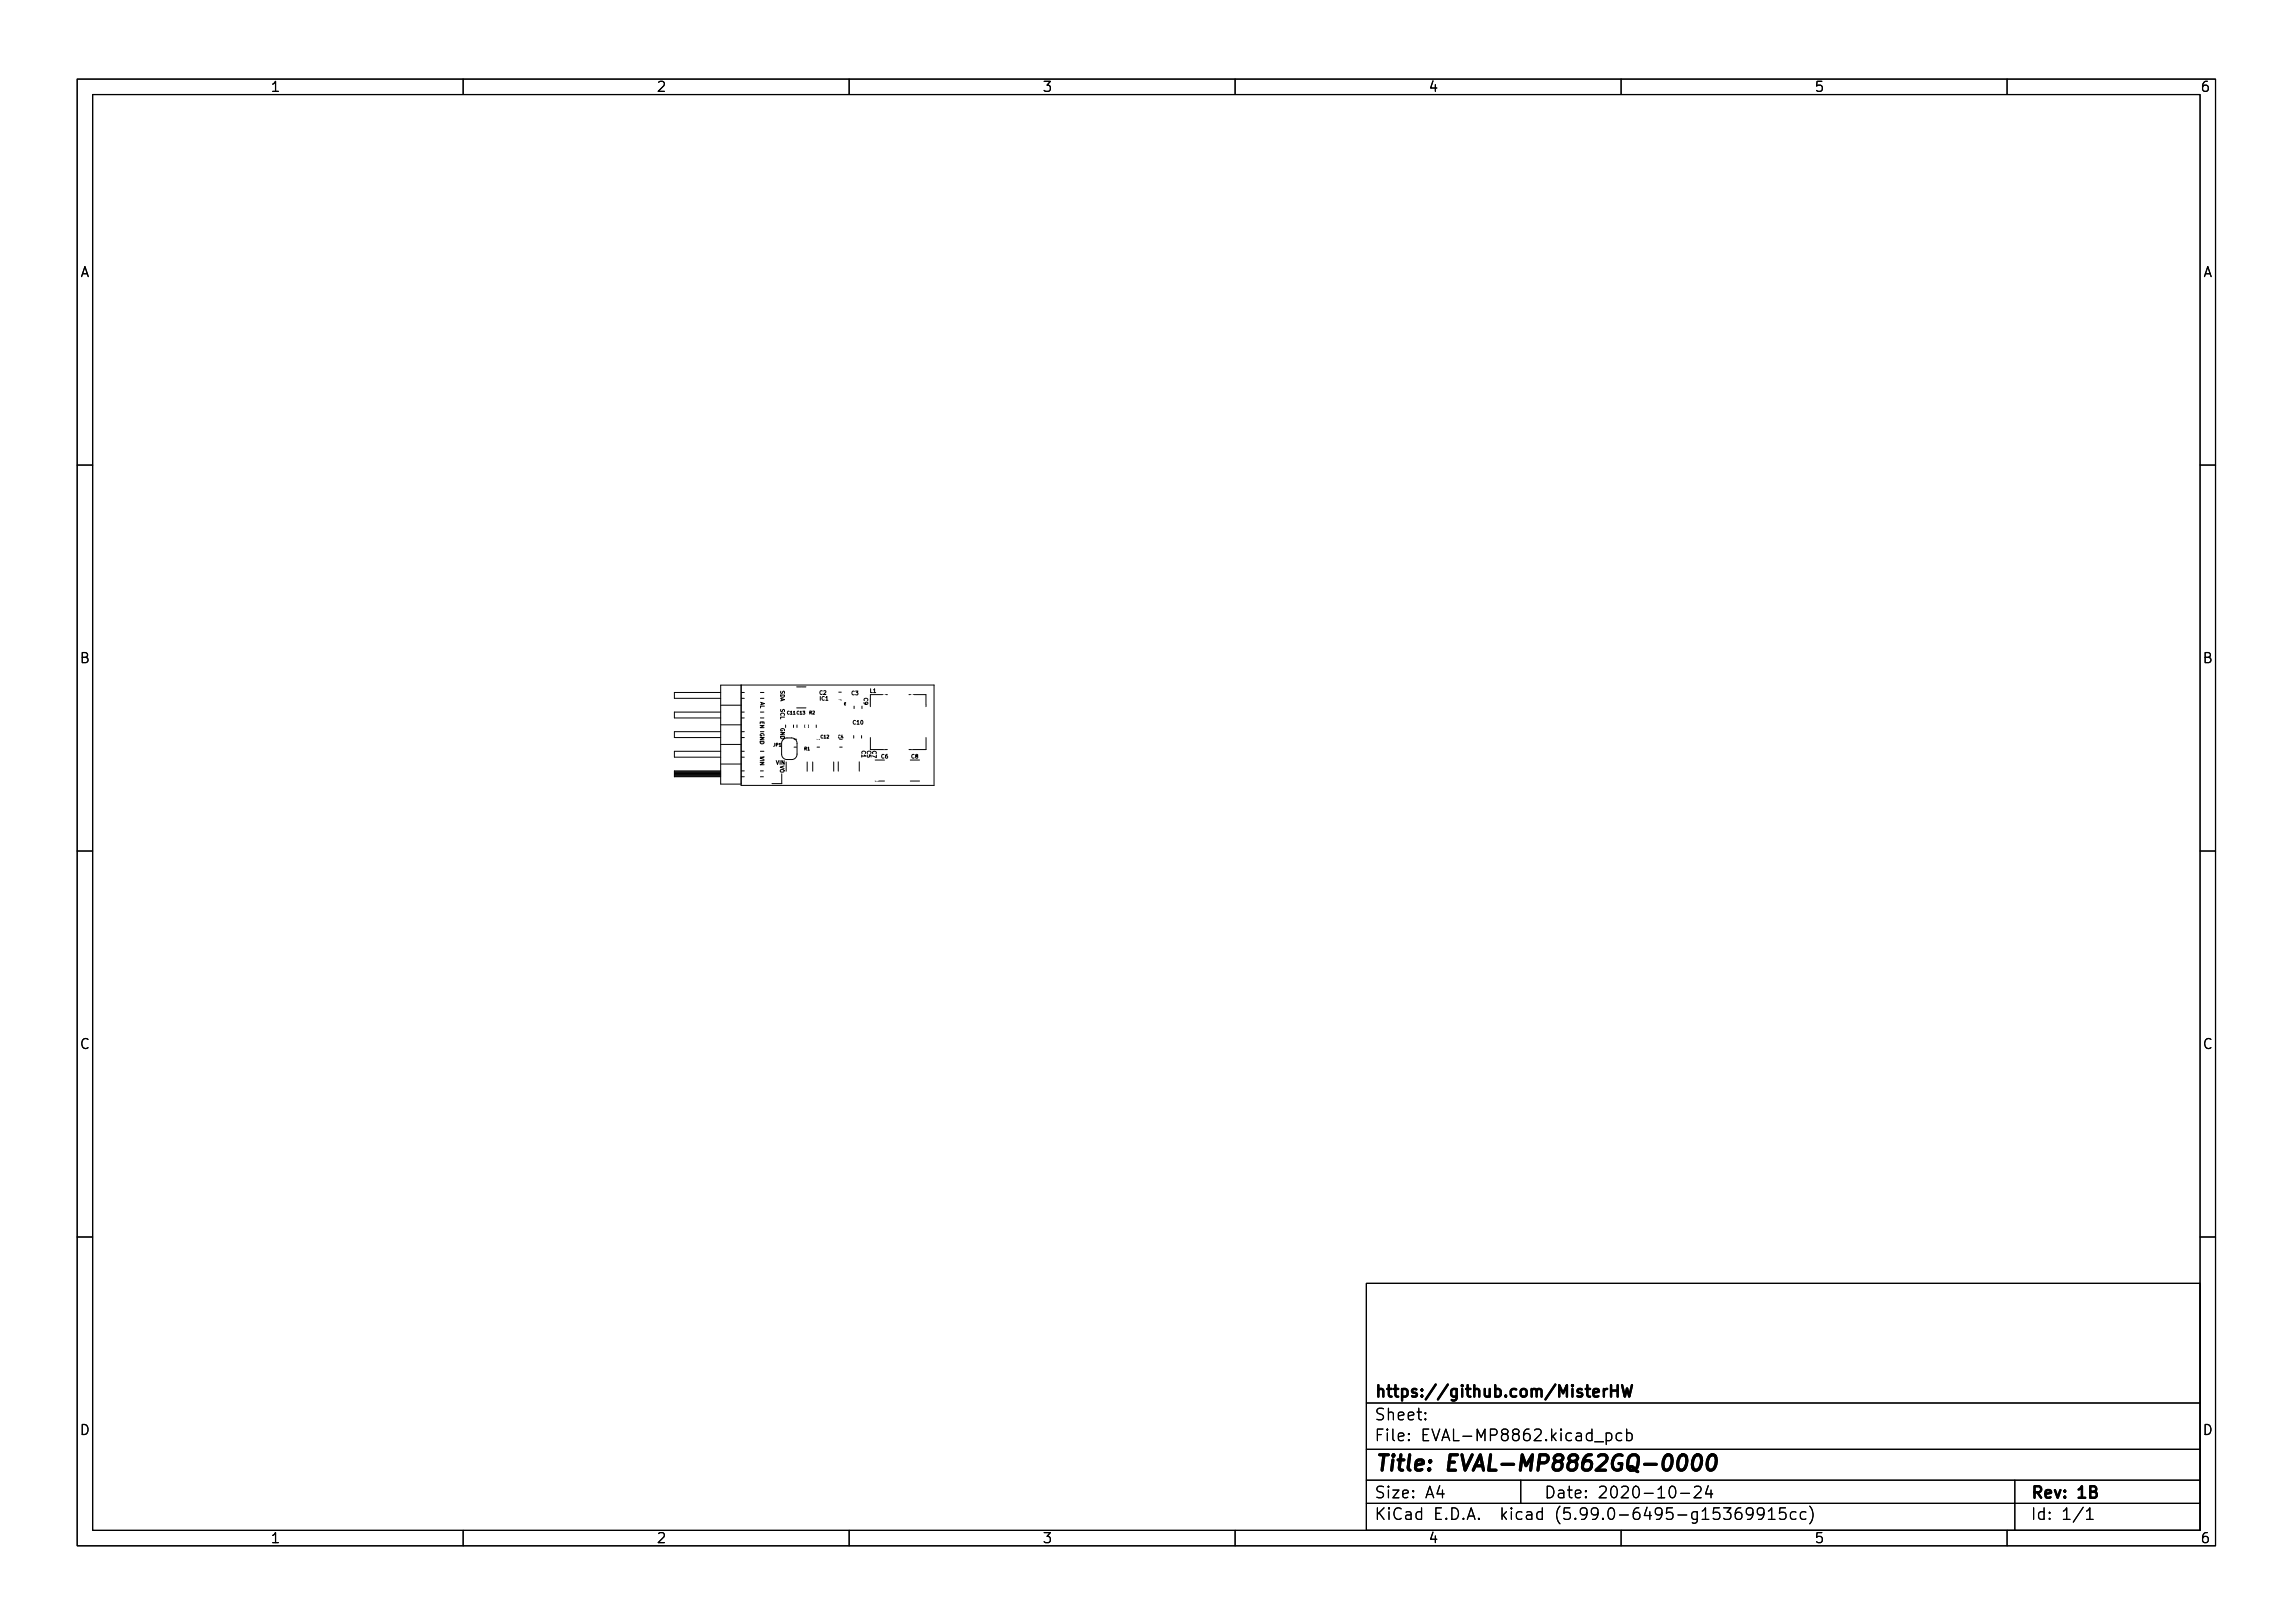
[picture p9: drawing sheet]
<svg xmlns="http://www.w3.org/2000/svg" width="297mm" height="210mm" viewBox="0 0 297 210" stroke-linecap="round" stroke-linejoin="round" font-family="sans-serif">
<defs><g id="words">
<text font-size="2.8" x="178" y="190.6">Title: EVAL-MP8862GQ-0000</text>
<g font-size="2.1">
<text x="178" y="184">Sheet:</text>
<text x="178" y="181">https://github.com/MisterHW</text>
<text x="178" y="186.7">File: EVAL-MP8862.kicad_pcb</text>
<text x="178" y="196.9">KiCad E.D.A. kicad (5.99.0-6495-g15369915cc)</text>
<text x="178" y="194.1">Size: A4</text>
<text x="200" y="194.1">Date: 2020-10-24</text>
<text x="263" y="194.1">Rev: 1B</text>
<text x="263" y="196.9">Id: 1/1</text>
</g>
<g font-size="1.8">
<text x="35" y="11.9">1</text>
<text x="85" y="11.9">2</text>
<text x="135" y="11.9">3</text>
<text x="185" y="11.9">4</text>
<text x="235" y="11.9">5</text>
<text x="285" y="11.9">6</text>
<text x="10.3" y="35.9">A</text>
<text x="285.3" y="35.9">A</text>
<text x="10.3" y="85.9">B</text>
<text x="285.3" y="85.9">B</text>
<text x="10.3" y="135.9">C</text>
<text x="285.3" y="135.9">C</text>
<text x="10.3" y="185.9">D</text>
<text x="285.3" y="185.9">D</text>
<text x="35" y="199.9">1</text>
<text x="85" y="199.9">2</text>
<text x="135" y="199.9">3</text>
<text x="185" y="199.9">4</text>
<text x="235" y="199.9">5</text>
<text x="285" y="199.9">6</text>
</g>
<g font-size=".7">
<text x="101.1" y="89.4" transform="rotate(90 101.1 89.4)">SDA</text>
<text x="106.2" y="90">C2</text>
<text x="112.7" y="89.7">L1</text>
<text x="98.4" y="93.4" transform="rotate(90 98.4 93.4)">EN</text>
<text x="98.4" y="94.9" transform="rotate(90 98.4 94.9)">GND</text>
<text x="98.5" y="90.9" transform="rotate(90 98.5 90.9)">AL</text>
<text x="101.1" y="91.8" transform="rotate(90 101.1 91.8)">SCL</text>
<text x="101.1" y="94.3" transform="rotate(90 101.1 94.3)">GND</text>
<text x="106.2" y="90.7">IC1</text>
<text x="110.3" y="90">C3</text>
<text x="110.5" y="93.8">C10</text>
<text x="111.9" y="90.4" transform="rotate(90 111.9 90.4)">C9</text>
<text x="98.4" y="98" transform="rotate(90 98.4 98)">VIN</text>
<text x="100.5" y="99">VIN</text>
<text x="101.1" y="99.1" transform="rotate(90 101.1 99.1)">VO</text>
<text x="111.6" y="97.3" transform="rotate(90 111.6 97.3)">C1</text>
<text x="112.3" y="97.3" transform="rotate(90 112.3 97.3)">C5</text>
<text x="113" y="97.3" transform="rotate(90 113 97.3)">C7</text>
<text x="114.2" y="98.2">C6</text>
<text x="118.1" y="98.2">C8</text>
</g>
<g font-size=".6">
<text x="102" y="92.5">C11 C13</text>
<text x="104.8" y="92.5">R2</text>
<text x="106.3" y="95.6">C12</text>
<text x="108.5" y="95.6">C4</text>
<text x="100.2" y="96.7">JP1</text>
<text x="104.2" y="97.2">R1</text>
</g>
</g></defs>
<g fill="none" stroke="#000" stroke-width=".15">
<path d="M10 10.2h277v190.1h-277zM12 12.2h273v186.1h-273zM60 10.2v2M110 10.2v2M160 10.2v2M210 10.2v2M260 10.2v2M10 60.2h2M285 60.2h2M10 110.2h2M285 110.2h2M10 160.2h2"/>
<path d="M177 166.3h108v32h-108zM285 160.2h2M60 198.3v2M110 198.3v2M160 198.3v2M177 194.8h108M177 191.8h108M177 187.8h108M177 181.8h108M184.6 183.8l.1 .1h-.1v-.1v.1M184.6 183l.1 .1h-.1v-.1v.1M186.5 192.5l-.4 1h1"/>
<path d="M186.9 193v1M197 191.8v3M206.6 186.8h1.1M208.1 185.7l.4-.1 .3 .3v.4l-.2 .3h-.1h-.4M208.1 185.6v1.5M210 198.3v2M210.1 185.7l-.5-.1-.2 .3v.4l.1 .3h.1h.5M210.7 185.7l.4-.1 .3 .3v.4l-.1 .3h-.2h-.4M210.7 185.1v1.5M216.4 192.7a.36 .36 0 0 1 .3-.2 .36 .36 0 0 1 .3 .3 .77 .77 0 0 1-.4 1.2 .91 .91 0 0 1-.2-1.3zM217.7 193.5h1.2M219.5 192.7l.2-.2h.4a.41 .41 0 0 1 .2 .7l-.9 .8h1"/>
<path d="M221.3 192.5l-.4 1h1M221.6 193v1M223.3 195.3h.9l-.5 .6a.41 .41 0 0 1 .5 .3v.3l-.1 .3h-.6l-.2-.1M225.5 195.3a.59 .59 0 0 0-.7 .7v.5l.1 .3h.5l.2-.1v-.5l-.1-.2-.4-.1-.3 .3M227.1 196l-.3 .3h-.3l-.3-.3v-.4l.2-.2 .4-.1 .2 .2a.99 .99 0 0 1-.4 1.3h-.2M228.5 196l-.3 .3h-.3l-.3-.3v-.4l.2-.2 .4-.1 .2 .2a.99 .99 0 0 1-.3 1.3h-.3M229.1 195.8l.4-.5v1.5M229.1 196.8h.8M231.3 195.3h-.7l-.1 .7 .2-.1 .5 .1 .2 .2-.1 .5-.2 .1h-.4l-.2-.1M232.6 195.9l-.4-.1-.3 .3v.4l.2 .3h.1h.4M233.9 195.9l-.4-.1-.3 .3v.4l.2 .3h.1h.4M234.4 195.1a1.72 1.72 0 0 1 0 2.3"/>
<path d="M260 198.3v2M261 191.8v6.5M269.9 195.3l-1.3 1.9M270.3 195.8l.4-.5v1.5M270.3 196.8h.8"/>
</g>
<path d="M207.8 179.9v1M208.2 179.9a.38 .38 0 0 0-.4 .3M208.7 179.4v1.5M209.6 179.4v1.5M210.1 179.4l.4 1.5 .3-1 .3 1 .3-1.5M208.7 180.1h.9M270.8 193.2h.5a.36 .36 0 0 0 .3-.3 .36 .36 0 0 0-.3-.4h-.5v1.5h.5a.4 .4 0 0 0 .3-.4 .4 .4 0 0 0-.3-.4" fill="none" stroke="#000" stroke-width=".3"/>
<path d="M217.6 188.7a.46 .46 0 0 1 .5-.2 .46 .46 0 0 1 .4 .3 1.31 1.31 0 0 1-.6 1.7 .44 .44 0 0 1-.5-.4 1.8 1.8 0 0 1 .2-1.4zM219.5 188.7a.46 .46 0 0 1 .5-.2 .46 .46 0 0 1 .4 .3 1.31 1.31 0 0 1-.6 1.7 .44 .44 0 0 1-.5-.4 1.8 1.8 0 0 1 .2-1.4zM221.5 188.7a.46 .46 0 0 1 .4-.2 .46 .46 0 0 1 .4 .3 1.31 1.31 0 0 1-.6 1.7 .44 .44 0 0 1-.5-.4 1.8 1.8 0 0 1 .3-1.4z" fill="none" stroke="#000" stroke-width=".4"/>
<g fill="none" stroke="#000" stroke-width=".13">
<path d="M87.4 100h6M93.4 88.8h2.6v12.8h-2.6zM93.4 89.7h-6v.8h6M93.4 92.2h-6v.8h6M93.4 94.8h-6v.7h6M93.4 97.3h-6v.8h6M93.4 99.9h-6v.7h6M93.4 99h2.6M93.4 91.4h2.6M93.4 93.9h2.6M93.4 96.4h2.6M96 88.7h25v13h-25z"/>
<path d="M96 93h.4M96 99.9h.4M96 98.1h.4M96 97.3h.4M96 92.2h.4M96 95.5h.4M96 90.5h.4M96 94.8h.4M96 89.7h.4M98.5 93h.5M98.5 99.9h.4M98.5 97.3h.5"/>
<path d="M98.5 92.2h.5M98.5 90.5h.5M98.5 89.7h.5M101.5 95.8l.3-.2h.7a.7 .7 0 0 1 .7 .7v1.4a.7 .7 0 0 1-.7 .7h-.5a.7 .7 0 0 1-.8-.7l.1-1.5zM101.8 93.9v.3M101.8 98.7v1.2M102.8 93.9v.3M102.9 96.8h.3M102.9 95.8h.3M103.2 89h1.2M103.2 91.7h1.2M103.2 93.9v.3"/>
<path d="M104.3 93.9v.3M104.6 98.7v1.2M104.7 93.9v.3M105.3 98.7v1.2M105.7 93.9v.3M105.8 96.8h.4M105.8 95.8h.4M108 98.7v1.2M108.6 98.7v1.2M108.7 90.7h.3M108.7 89.7h.3M108.8 96.8h.3"/>
<path d="M110.6 95.3v.3M110.6 91.5v.3M111.3 98.7v1.2M111.6 95.3v.3M111.7 91.5v.3M112.8 95.5v1.6h2.1M113.4 98.5h1.2M114.9 90h-2.1l-.1 1.5M117.8 90h2.1l.1 1.5M117.9 98.5h1.2M120 95.5v1.6h-2.2M87.4 100.2h6"/>
<path d="M87.4 100.1h6M87.4 100.6h6M87.4 100.4h6M87.4 100.3h6M96 100.6h.4M98.5 100.6h.4M101.3 100.2v1.3h-1.3M113.4 101.2h1.2M117.9 101.2h1.2"/>
</g>
<g fill="#000" stroke="#000" stroke-width=".13">
<circle cx="109.5" cy="91.2" r=".1"/>
<circle cx="109.5" cy="91.1" r=".1"/>
</g>
<circle cx="109.5" cy="91.2" r=".05" fill="none" stroke="#000" stroke-width=".2"/>
<g fill="#fff" stroke="#fff" stroke-width=".13">
<circle cx="108.3" cy="92.9" r=".2"/>
<circle cx="103.6" cy="101.2" r=".15"/>
<circle cx="102.9" cy="101.2" r=".15"/>
<circle cx="102.2" cy="101.2" r=".15"/>
<circle cx="103.9" cy="89.3" r=".15"/>
<circle cx="118.1" cy="89.5" r=".2"/>
<circle cx="114.6" cy="96.8" r=".2"/>
<circle cx="114.6" cy="96.1" r=".2"/>
<circle cx="108.3" cy="95.4" r=".2"/>
<circle cx="113.6" cy="100.4" r=".15"/>
<circle cx="109.6" cy="101.2" r=".15"/>
<circle cx="119" cy="100.8" r=".15"/>
<circle cx="119" cy="98.8" r=".15"/>
<circle cx="114.6" cy="89.5" r=".2"/>
<circle cx="105.6" cy="97.3" r=".15"/>
<circle cx="118.1" cy="96.8" r=".2"/>
<circle cx="108.3" cy="93.5" r=".2"/>
<circle cx="104.2" cy="101.2" r=".15"/>
<circle cx="118.1" cy="90.2" r=".2"/>
<circle cx="110.3" cy="101.2" r=".15"/>
<circle cx="113.6" cy="101" r=".15"/>
<circle cx="107.7" cy="97.3" r=".15"/>
<circle cx="114.6" cy="90.2" r=".2"/>
<circle cx="103.9" cy="90" r=".15"/>
<circle cx="111.6" cy="100.4" r=".15"/>
<circle cx="103.9" cy="91.4" r=".15"/>
<circle cx="108.7" cy="90.8" r=".15"/>
<circle cx="111.6" cy="101" r=".15"/>
<circle cx="107" cy="97.3" r=".15"/>
<circle cx="118.1" cy="96.1" r=".2"/>
<circle cx="103.9" cy="90.7" r=".15"/>
<circle cx="106.3" cy="97.3" r=".15"/>
<circle cx="110.9" cy="101.2" r=".15"/>
<circle cx="119" cy="100.1" r=".15"/>
<circle cx="108.9" cy="101.2" r=".15"/>
<circle cx="119" cy="99.5" r=".15"/>
<circle cx="104.5" cy="94.1" r=".15"/>
<circle cx="104.9" cy="89.3" r=".15"/>
<circle cx="105.6" cy="89.3" r=".15"/>
<circle cx="105.6" cy="91.3" r=".15"/>
<circle cx="109.8" cy="91.2" r=".2"/>
<circle cx="104.9" cy="91.3" r=".15"/>
<circle cx="116.3" cy="98.8" r=".15"/>
<circle cx="110.3" cy="97.3" r=".15"/>
<circle cx="111" cy="97.3" r=".15"/>
<circle cx="109.5" cy="95.3" r=".2"/>
<circle cx="116.3" cy="100.1" r=".15"/>
<circle cx="116.3" cy="99.5" r=".15"/>
<circle cx="109.6" cy="97.3" r=".15"/>
<circle cx="116.3" cy="100.8" r=".15"/>
<circle cx="108.9" cy="97.3" r=".15"/>
<circle cx="106.9" cy="91" r=".15"/>
<circle cx="101.2" cy="94" r=".15"/>
<circle cx="106.5" cy="91.7" r=".15"/>
<circle cx="106" cy="95.6" r=".15"/>
<circle cx="106.9" cy="94.6" r=".15"/>
<circle cx="100" cy="100.2" r=".5"/>
<circle cx="97.5" cy="100.2" r=".5"/>
<circle cx="100" cy="97.7" r=".5"/>
<circle cx="97.5" cy="97.7" r=".5"/>
<circle cx="100" cy="95.2" r=".5"/>
<circle cx="97.5" cy="95.2" r=".5"/>
<circle cx="100" cy="92.6" r=".5"/>
<circle cx="97.5" cy="92.6" r=".5"/>
<circle cx="100" cy="90.1" r=".5"/>
<circle cx="97.5" cy="90.1" r=".5"/>
</g>
<use href="#words"/>
</svg>
